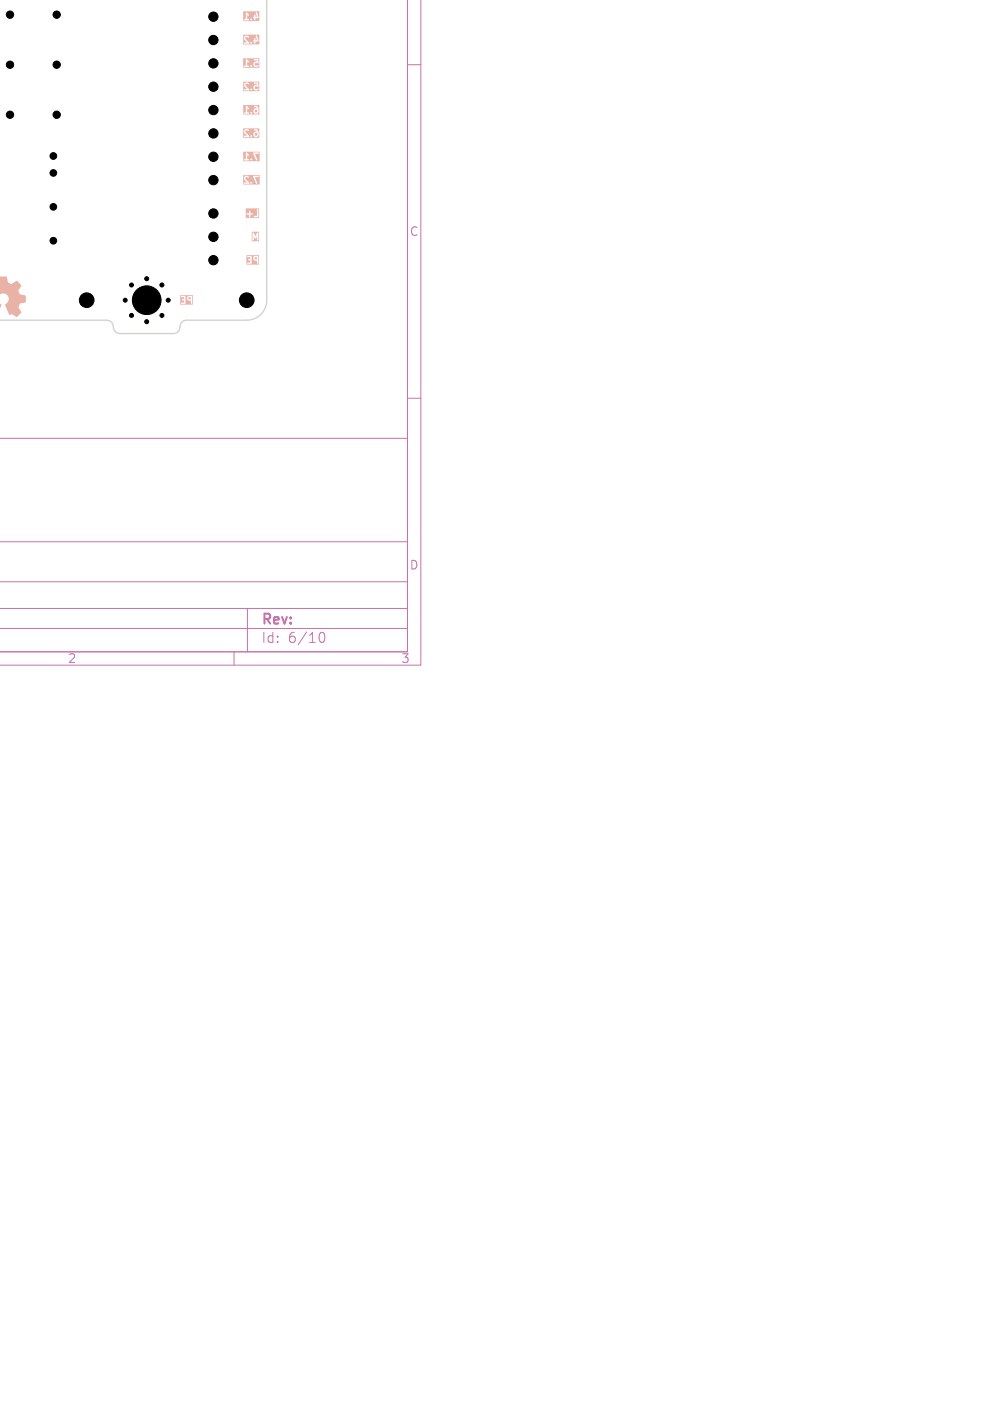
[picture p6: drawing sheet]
<svg xmlns="http://www.w3.org/2000/svg" width="148mm" height="210mm" viewBox="0 0 148 210" stroke-linecap="round" stroke-linejoin="round" font-family="sans-serif">
<defs><g id="words">
<g font-size="2.1" fill="#c872ab">
<text x="39.1" y="94">Rev:</text>
<text x="39.1" y="96.6">Id:</text>
<text x="43.2" y="96.6">6/10</text>
</g>
<g font-size="1.8" fill="#c872ab">
<text x="61.4" y="35.6">C</text>
<text x="61.4" y="85.6">D</text>
<text x="10.1" y="99.6">2</text>
<text x="60.1" y="99.6">3</text>
</g>
</g></defs>
<path d="M61.1 0v97.7h-61.2h61.2v-32h-61.1M63.1 0v99.7h-63.1M61.1 9.7h2M61.1 59.7h2M0 94.2h61.1M0 91.2h61.1M0 87.2h61.1M0 81.2h61.1M35.1 97.7v2M37.1 91.2v6.5M47.8 95.4a.55 .55 0 0 1 .4-.6h.1a.94 .94 0 0 1 0 1.5h-.1a.55 .55 0 0 1-.4-.6" fill="none" stroke="#c872ab" stroke-width=".15"/>
<g fill="#e8b2a7">
<path d="M36.5 26.2h2.4v1.5h-2.4v-1.1h.1v.3l.5 .5h-.5v.1l.7 .1 .1-.2h.1a.14 .14 0 0 0 .2 .1 .14 .14 0 0 0 .1-.1 .14 .14 0 0 0-.2-.1l-.2 .1-.6-.6v-.2h.3h.2v-.2h.7l.4 1.1 .1 .1 .1-.2-.4-.8h.5l.1-.2h-2l-.3 .2z"/>
<path d="M36.8 31.2h2v1.5h-2v-.6l.5 .1 .1 .4 .1-.2h.6l.1 .2h.4l.1-.1v-1.1h-.2v1h-1v-.2h.4v-.2h-.4v-.3l-.1-.1-.1 .4-.5 .1z"/>
<path d="M36.5 22.7h2.4v1.5h-2.4v-.3l.2 .2h.5l.1-.2h.2a.14 .14 0 0 0 .2 .1 .14 .14 0 0 0 .1-.1 .14 .14 0 0 0-.2-.1l-.1 .1h-.4v-.7l.2 .1v-.1l-.2-.3h.9l.4 1.1 .1 .1 .1-.2-.4-.8h.5l.1-.2h-1.9v1h-.4z"/>
<path d="M38.2 38.6h.3v.3l-.3-.1z"/>
<path d="M36.9 38.2h1.9v1.5h-1.9v-1.3l.2 .2h.4v.2l-.3 .1 .1 .1h.2v.4h-.4v.1h.6v-.9h.3l.1 .4 .4 .1v.4h.2v-1.1h-.5l-.2 .2h-.3v-.2h-.8z"/>
<path d="M36.5 1.7h2.4v1.5h-2.4v-.3l.2 .2h.5l.1-.2h.2a.14 .14 0 0 0 .2 .1 .14 .14 0 0 0 .1-.1 .14 .14 0 0 0-.2-.1l-.1 .1h-.4v-.3h.9l.2 .5 .1-.1v-.3h.5l-.3-.9-.2 .1 .2 .6h-.2v-.2l-.1-.1-.1 .3-.1 .1h-.9v-.4l.2 .1v-.1l-.4-.3v1h-.4z"/>
<path d="M37.8 34.7h1v1.5h-1v-1.2h.1v1h.2v-.6l.2 .4 .2-.4v.6l.1 .1 .1-.1v-1.1h-.2l-.2 .5-.3-.5-.2 .1z"/>
<path d="M36.5 5.2h2.4v1.5h-2.4v-1.1h.1v.3l.5 .5h-.5v.1l.7 .1 .1-.2h.1a.14 .14 0 0 0 .2 .1 .14 .14 0 0 0 .1-.1 .14 .14 0 0 0-.2-.1l-.2 .1-.3-.3h.9l.2 .5 .1-.1v-.3h.5l-.3-.9-.2 .1 .2 .6h-.2v-.2l-.1-.1-.1 .3-.1 .1h-.9l-.3-.4 .1-.1h.4v-.1l-.2-.1h-.3l-.3 .2z"/>
<path d="M38.2 16.5h.3v.3h-.3z"/>
<path d="M36.5 15.7h2.4v1.5h-2.4v-.3l.2 .2h.5l.1-.2h.2a.14 .14 0 0 0 .2 .1 .14 .14 0 0 0 .1-.1 .14 .14 0 0 0-.2-.1l-.1 .1h-.4v-.4h.9l.1 .5h.5l.2-.2v-.4l-.2-.4-.2-.1h-.3v.1l.3 .1 .1 .1-.3 .1-.2 .2h-.9v-.3l.2 .1v-.1l-.4-.3v1h-.4z"/>
<path d="M28.3 44.6h.3v.3l-.3-.1z"/>
<path d="M27 44.2h1.9v1.5h-1.9v-1.3l.2 .2h.4v.2l-.3 .1 .1 .1h.2v.4h-.4v.1h.6v-.9h.2l.2 .4 .4 .1v.4h.2v-1.1h-.5l-.3 .2h-.2v-.2h-.8z"/>
<path d="M36.5 8.7h2.4v1.5h-2.4v-.3l.2 .2h.5l.1-.2h.2a.14 .14 0 0 0 .2 .1 .14 .14 0 0 0 .1-.1 .14 .14 0 0 0-.2-.1l-.1 .1h-.4v-.4h.9l.1 .5h.6v-.2l-.4 .1-.1-.4 .1-.1 .5 .1-.1-.6h-.6v.1l.4 .1 .1 .1-.4 .1-.2 .2h-.9v-.3l.2 .1v-.1l-.4-.3v1h-.4z"/>
<path d="M38.2 20h.3v.3h-.3z"/>
<path d="M36.5 19.2h2.4v1.5h-2.4v-1.1h.1v.3l.5 .5h-.5v.1l.7 .1 .1-.2h.1a.14 .14 0 0 0 .2 .1 .14 .14 0 0 0 .1-.1 .14 .14 0 0 0-.2-.1l-.2 .1-.4-.4h1l.1 .5h.5l.2-.2v-.4l-.2-.4-.2-.1h-.3v.1l.3 .1 .1 .1-.3 .1-.2 .2h-1l-.2-.2v-.2h.3h.2v-.1l-.2-.1h-.3l-.3 .2z"/>
<path d="M36.5 12.2h2.4v1.5h-2.4v-1.1h.1v.3l.5 .5h-.5v.1l.7 .1 .1-.2h.1a.14 .14 0 0 0 .2 .1 .14 .14 0 0 0 .1-.1 .14 .14 0 0 0-.2-.1l-.2 .1-.4-.4h1l.1 .5h.6v-.2l-.4 .1-.1-.4 .1-.1 .5 .1-.1-.6h-.6v.1l.4 .1 .1 .1-.4 .1-.2 .2h-1l-.2-.2v-.2h.3h.2v-.1l-.2-.1h-.3l-.3 .2z"/>
</g>
<path d="M0 41.5h1l.1 .9 .6 .3 .6-.4a.24 .24 0 0 1 .2-.1 .24 .24 0 0 1 .2 .2l.2 .1a.28 .28 0 0 1 .2 .3 .28 .28 0 0 1-.1 .3 .65 .65 0 0 0-.3 .6 .65 .65 0 0 0 .5 .5l.2 .1a.34 .34 0 0 1 .4 .1 .34 .34 0 0 1 0 .4v.1a.29 .29 0 0 1 0 .3 .29 .29 0 0 1-.3 .1 .71 .71 0 0 0-.7 .5 .71 .71 0 0 0 .2 .8 .25 .25 0 0 1 .1 .2 .25 .25 0 0 1-.2 .3l-.1 .1a.31 .31 0 0 1-.3 .2 .31 .31 0 0 1-.3-.2 .58 .58 0 0 0-.7-.1l-.5-1.1a.25 .25 0 0 1-.2-.2 .25 .25 0 0 1 .2-.2 .91 .91 0 0 0 .2-1.3 .91 .91 0 0 0-1.2-.2l-.1 .9a.54 .54 0 0 0 .2 .7l-.1 .4-.1 1.3z" fill="#e8b2a7" stroke="#e8b2a7" stroke-width=".15"/>
<path d="M40 0v45a3 3 0 0 1-3 3h-9a1.16 1.16 0 0 0-1.1 1.3l-.3 .5-.5 .2h-8.1a1.16 1.16 0 0 1-1.1-1.3l-.3-.5-.6-.2h-16.1" fill="none" stroke="#d0d2cd" stroke-width=".2"/>
<g fill="#000" stroke="#000" stroke-width=".15">
<circle cx="1.5" cy="9.7" r=".55"/>
<circle cx="1.5" cy="17.2" r=".55"/>
<circle cx="1.5" cy="2.2" r=".55"/>
<circle cx="8.5" cy="9.7" r=".55"/>
<circle cx="8.5" cy="17.2" r=".55"/>
<circle cx="8.5" cy="2.2" r=".55"/>
<circle cx="32" cy="2.5" r=".7"/>
<circle cx="32" cy="9.5" r=".7"/>
<circle cx="32" cy="16.5" r=".7"/>
<circle cx="32" cy="6" r=".7"/>
<circle cx="32" cy="20" r=".7"/>
<circle cx="32" cy="13" r=".7"/>
<circle cx="8" cy="31" r=".5"/>
<circle cx="8" cy="25.9" r=".5"/>
<circle cx="8" cy="23.4" r=".5"/>
<circle cx="8" cy="36.1" r=".5"/>
<circle cx="32" cy="23.5" r=".7"/>
<circle cx="32" cy="35.5" r=".7"/>
<circle cx="32" cy="39" r=".7"/>
<circle cx="32" cy="27" r=".7"/>
<circle cx="32" cy="32" r=".7"/>
<circle cx="13" cy="45" r="1.1"/>
<circle cx="18.8" cy="45" r=".3"/>
<circle cx="19.7" cy="42.7" r=".3"/>
<circle cx="19.7" cy="47.3" r=".3"/>
<circle cx="22" cy="45" r="2.15"/>
<circle cx="22" cy="48.2" r=".3"/>
<circle cx="22" cy="41.8" r=".3"/>
<circle cx="24.3" cy="42.7" r=".3"/>
<circle cx="24.3" cy="47.3" r=".3"/>
<circle cx="25.2" cy="45" r=".3"/>
<circle cx="37" cy="45" r="1.1"/>
</g>
<use href="#words"/>
</svg>
